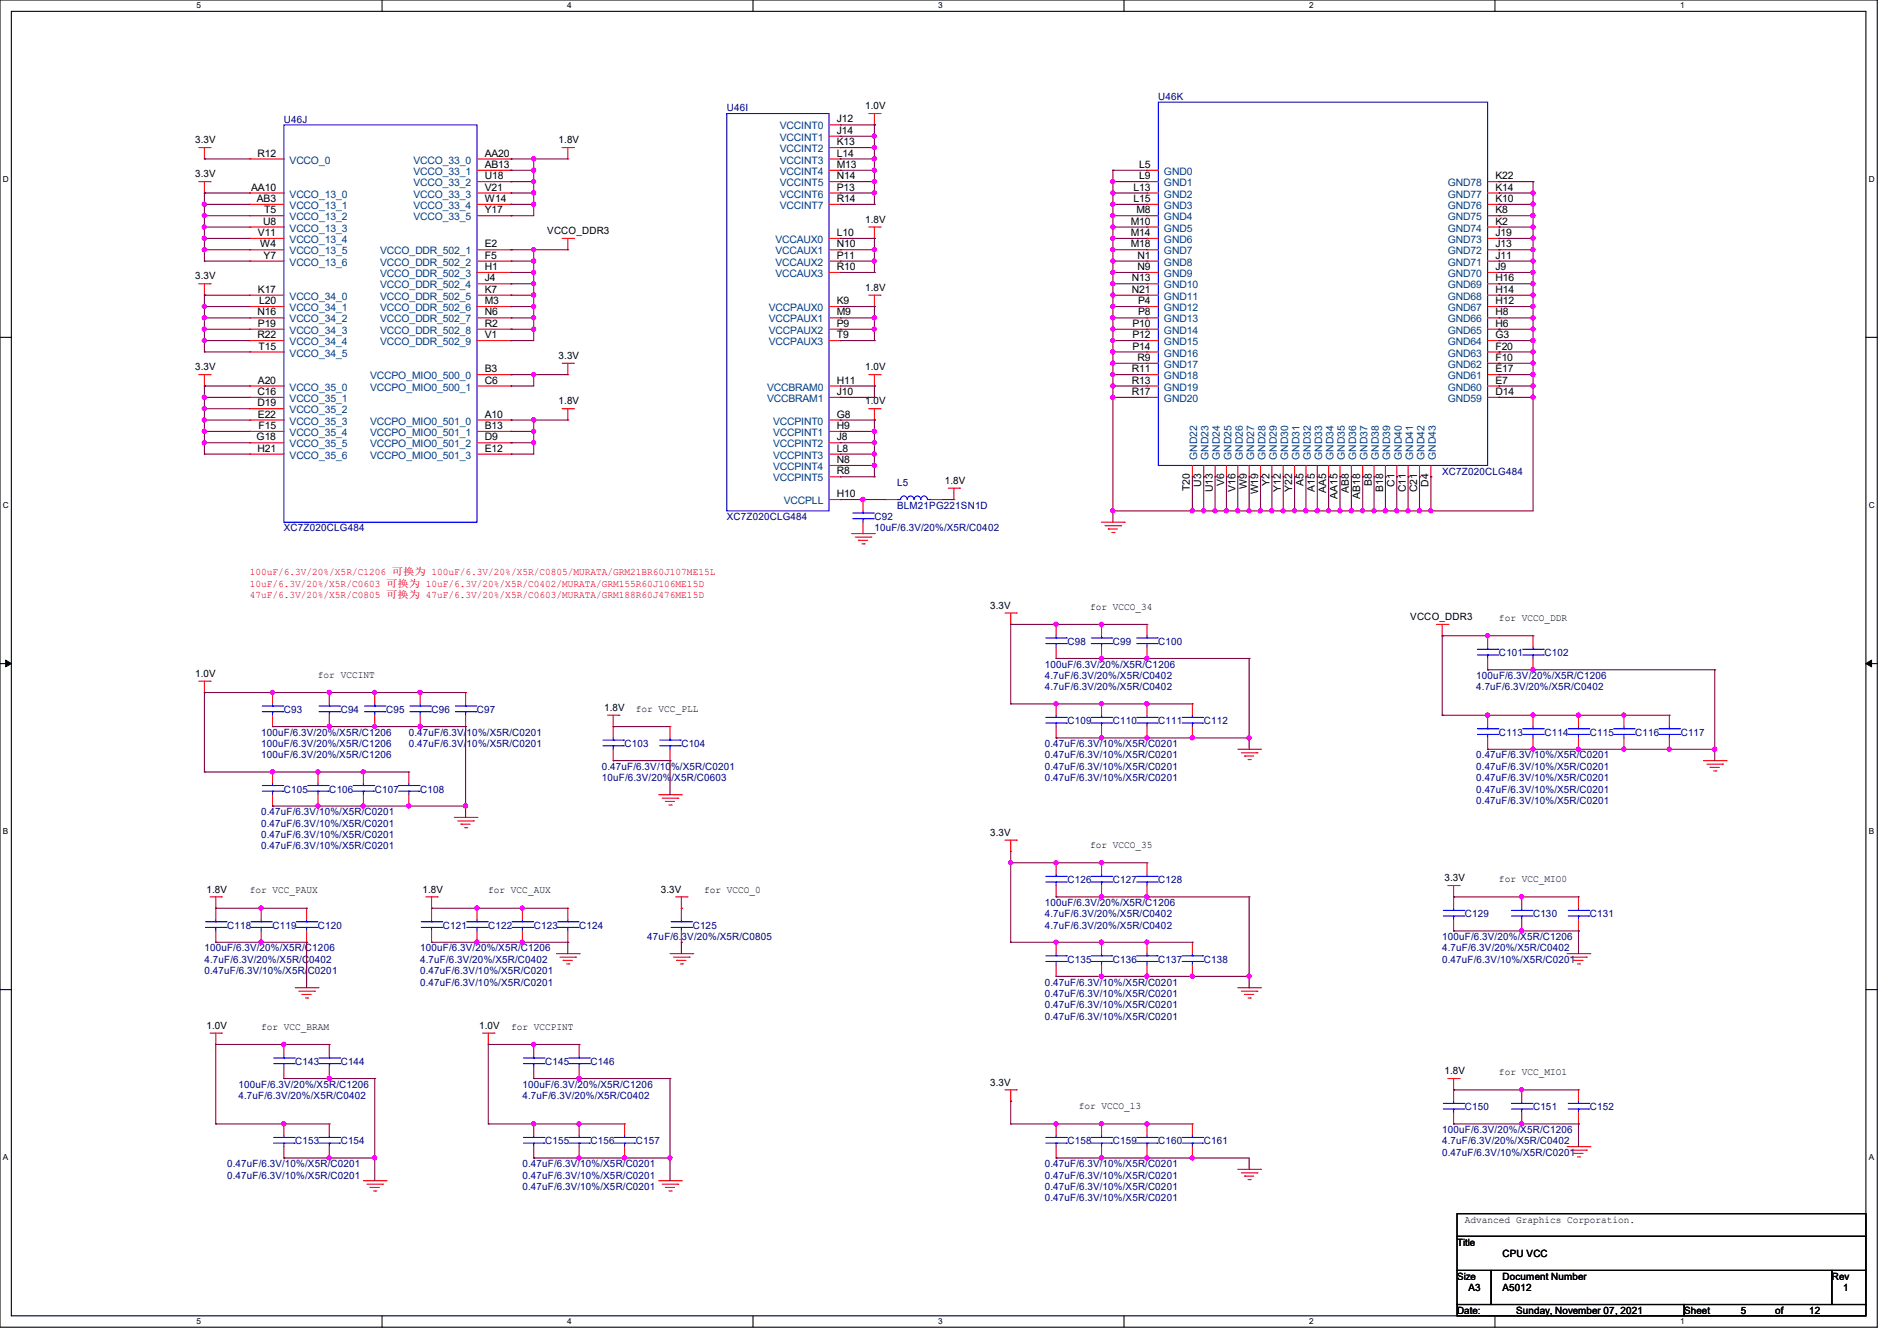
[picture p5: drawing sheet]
<svg xmlns="http://www.w3.org/2000/svg" width="297mm" height="210mm" viewBox="0 0 297 210" stroke-linecap="round" stroke-linejoin="round" font-family="sans-serif">
<defs><g id="words">
<g font-size="1.6" fill="#000080">
<text x="113.8" y="17.4">U46I</text>
<text x="181.4" y="15.7">U46K</text>
<text x="44.4" y="19.2">U46J</text>
<text x="140.5" y="76.1">L5</text>
<text x="225.8" y="74.3">XC7Z020CLG484</text>
<text x="44.4" y="83.2">XC7Z020CLG484</text>
<text x="113.8" y="81.4">XC7Z020CLG484</text>
<text x="136.9" y="81.4">C92</text>
<text x="136.9" y="83.2">10uF/6.3V/20%/X5R/C0402</text>
<text x="140.5" y="79.7">BLM21PG221SN1D</text>
<text x="167.1" y="101">C98</text>
<text x="174.2" y="101">C99</text>
<text x="181.4" y="101">C100</text>
<text x="163.6" y="106.3">4.7uF/6.3V/20%/X5R/C0402</text>
<text x="163.6" y="104.6">100uF/6.3V/20%/X5R/C1206</text>
<text x="231.1" y="106.3">100uF/6.3V/20%/X5R/C1206</text>
<text x="234.7" y="102.8">C101</text>
<text x="241.8" y="102.8">C102</text>
<text x="44.4" y="111.7">C93</text>
<text x="53.3" y="111.7">C94</text>
<text x="60.5" y="111.7">C95</text>
<text x="67.6" y="111.7">C96</text>
<text x="74.7" y="111.7">C97</text>
<text x="163.6" y="108.1">4.7uF/6.3V/20%/X5R/C0402</text>
<text x="167.1" y="113.5">C109</text>
<text x="174.2" y="113.5">C110</text>
<text x="181.4" y="113.5">C111</text>
<text x="188.5" y="113.5">C112</text>
<text x="231.1" y="108.1">4.7uF/6.3V/20%/X5R/C0402</text>
<text x="40.9" y="118.8">100uF/6.3V/20%/X5R/C1206</text>
<text x="40.9" y="115.2">100uF/6.3V/20%/X5R/C1206</text>
<text x="40.9" y="117">100uF/6.3V/20%/X5R/C1206</text>
<text x="64" y="117">0.47uF/6.3V/10%/X5R/C0201</text>
<text x="64" y="115.2">0.47uF/6.3V/10%/X5R/C0201</text>
<text x="97.8" y="117">C103</text>
<text x="106.7" y="117">C104</text>
<text x="163.6" y="118.8">0.47uF/6.3V/10%/X5R/C0201</text>
<text x="163.6" y="117">0.47uF/6.3V/10%/X5R/C0201</text>
<text x="231.1" y="118.8">0.47uF/6.3V/10%/X5R/C0201</text>
<text x="234.7" y="115.2">C113</text>
<text x="241.8" y="115.2">C114</text>
<text x="248.9" y="115.2">C115</text>
<text x="256" y="115.2">C116</text>
<text x="263.1" y="115.2">C117</text>
<text x="44.4" y="124.1">C105</text>
<text x="51.6" y="124.1">C106</text>
<text x="58.7" y="124.1">C107</text>
<text x="65.8" y="124.1">C108</text>
<text x="94.2" y="122.3">10uF/6.3V/20%/X5R/C0603</text>
<text x="94.2" y="120.6">0.47uF/6.3V/10%/X5R/C0201</text>
<text x="163.6" y="122.3">0.47uF/6.3V/10%/X5R/C0201</text>
<text x="163.6" y="120.6">0.47uF/6.3V/10%/X5R/C0201</text>
<text x="231.1" y="122.3">0.47uF/6.3V/10%/X5R/C0201</text>
<text x="231.1" y="120.6">0.47uF/6.3V/10%/X5R/C0201</text>
<text x="231.1" y="125.9">0.47uF/6.3V/10%/X5R/C0201</text>
<text x="231.1" y="124.1">0.47uF/6.3V/10%/X5R/C0201</text>
<text x="40.9" y="131.2">0.47uF/6.3V/10%/X5R/C0201</text>
<text x="40.9" y="127.7">0.47uF/6.3V/10%/X5R/C0201</text>
<text x="40.9" y="129.5">0.47uF/6.3V/10%/X5R/C0201</text>
<text x="40.9" y="133">0.47uF/6.3V/10%/X5R/C0201</text>
<text x="163.6" y="143.7">4.7uF/6.3V/20%/X5R/C0402</text>
<text x="163.6" y="141.9">100uF/6.3V/20%/X5R/C1206</text>
<text x="167.1" y="138.3">C126</text>
<text x="174.2" y="138.3">C127</text>
<text x="181.4" y="138.3">C128</text>
<text x="229.4" y="143.7">C129</text>
<text x="240" y="143.7">C130</text>
<text x="248.9" y="143.7">C131</text>
<text x="32" y="149">100uF/6.3V/20%/X5R/C1206</text>
<text x="35.6" y="145.5">C118</text>
<text x="42.7" y="145.5">C119</text>
<text x="49.8" y="145.5">C120</text>
<text x="65.8" y="149">100uF/6.3V/20%/X5R/C1206</text>
<text x="69.3" y="145.5">C121</text>
<text x="76.5" y="145.5">C122</text>
<text x="83.6" y="145.5">C123</text>
<text x="90.7" y="145.5">C124</text>
<text x="101.3" y="147.2">47uF/6.3V/20%/X5R/C0805</text>
<text x="108.5" y="145.5">C125</text>
<text x="163.6" y="145.5">4.7uF/6.3V/20%/X5R/C0402</text>
<text x="225.8" y="147.2">100uF/6.3V/20%/X5R/C1206</text>
<text x="225.8" y="149">4.7uF/6.3V/20%/X5R/C0402</text>
<text x="32" y="152.6">0.47uF/6.3V/10%/X5R/C0201</text>
<text x="32" y="150.8">4.7uF/6.3V/20%/X5R/C0402</text>
<text x="65.8" y="154.3">0.47uF/6.3V/10%/X5R/C0201</text>
<text x="65.8" y="150.8">4.7uF/6.3V/20%/X5R/C0402</text>
<text x="65.8" y="152.6">0.47uF/6.3V/10%/X5R/C0201</text>
<text x="163.6" y="154.3">0.47uF/6.3V/10%/X5R/C0201</text>
<text x="167.1" y="150.8">C135</text>
<text x="174.2" y="150.8">C136</text>
<text x="181.4" y="150.8">C137</text>
<text x="188.5" y="150.8">C138</text>
<text x="225.8" y="150.8">0.47uF/6.3V/10%/X5R/C0201</text>
<text x="163.6" y="157.9">0.47uF/6.3V/10%/X5R/C0201</text>
<text x="163.6" y="159.7">0.47uF/6.3V/10%/X5R/C0201</text>
<text x="163.6" y="156.1">0.47uF/6.3V/10%/X5R/C0201</text>
<text x="46.2" y="166.8">C143</text>
<text x="53.3" y="166.8">C144</text>
<text x="85.3" y="166.8">C145</text>
<text x="92.5" y="166.8">C146</text>
<text x="37.3" y="170.3">100uF/6.3V/20%/X5R/C1206</text>
<text x="37.3" y="172.1">4.7uF/6.3V/20%/X5R/C0402</text>
<text x="81.8" y="170.3">100uF/6.3V/20%/X5R/C1206</text>
<text x="81.8" y="172.1">4.7uF/6.3V/20%/X5R/C0402</text>
<text x="229.4" y="173.9">C150</text>
<text x="240" y="173.9">C151</text>
<text x="248.9" y="173.9">C152</text>
<text x="46.2" y="179.2">C153</text>
<text x="53.3" y="179.2">C154</text>
<text x="85.3" y="179.2">C155</text>
<text x="92.5" y="179.2">C156</text>
<text x="99.6" y="179.2">C157</text>
<text x="167.1" y="179.2">C158</text>
<text x="174.2" y="179.2">C159</text>
<text x="181.4" y="179.2">C160</text>
<text x="188.5" y="179.2">C161</text>
<text x="225.8" y="177.5">100uF/6.3V/20%/X5R/C1206</text>
<text x="225.8" y="179.2">4.7uF/6.3V/20%/X5R/C0402</text>
<text x="35.6" y="184.6">0.47uF/6.3V/10%/X5R/C0201</text>
<text x="35.6" y="182.8">0.47uF/6.3V/10%/X5R/C0201</text>
<text x="81.8" y="184.6">0.47uF/6.3V/10%/X5R/C0201</text>
<text x="81.8" y="182.8">0.47uF/6.3V/10%/X5R/C0201</text>
<text x="163.6" y="182.8">0.47uF/6.3V/10%/X5R/C0201</text>
<text x="163.6" y="184.6">0.47uF/6.3V/10%/X5R/C0201</text>
<text x="225.8" y="181">0.47uF/6.3V/10%/X5R/C0201</text>
<text x="81.8" y="186.3">0.47uF/6.3V/10%/X5R/C0201</text>
<text x="163.6" y="186.3">0.47uF/6.3V/10%/X5R/C0201</text>
<text x="163.6" y="188.1">0.47uF/6.3V/10%/X5R/C0201</text>
</g>
<g font-size="1.6">
<text x="135.5" y="17.1">1.0V</text>
<text x="30.6" y="22.4">3.3V</text>
<text x="87.5" y="22.4">1.8V</text>
<text x="131" y="19.2">J12</text>
<text x="131" y="21">J14</text>
<text x="131" y="22.7">K13</text>
<text x="30.6" y="27.8">3.3V</text>
<text x="39.3" y="29.8">AA10</text>
<text x="40.3" y="24.5">R12</text>
<text x="75.9" y="24.5">AA20</text>
<text x="75.9" y="26.3">AB13</text>
<text x="75.9" y="28.1">U18</text>
<text x="75.9" y="29.8">V21</text>
<text x="131" y="24.5">L14</text>
<text x="131" y="26.3">M13</text>
<text x="131" y="28.1">N14</text>
<text x="131" y="29.8">P13</text>
<text x="177.5" y="29.8">L13</text>
<text x="178.3" y="26.3">L5</text>
<text x="178.3" y="28.1">L9</text>
<text x="234.1" y="29.8">K14</text>
<text x="234.1" y="28.1">K22</text>
<text x="40.2" y="31.6">AB3</text>
<text x="41.2" y="35.2">U8</text>
<text x="41.4" y="33.4">T5</text>
<text x="75.9" y="31.6">W14</text>
<text x="75.9" y="33.4">Y17</text>
<text x="131" y="31.6">R14</text>
<text x="135.5" y="34.9">1.8V</text>
<text x="177" y="35.2">M10</text>
<text x="177.5" y="31.6">L15</text>
<text x="177.9" y="33.4">M8</text>
<text x="234.1" y="35.2">K2</text>
<text x="234.1" y="33.4">K8</text>
<text x="234.1" y="31.6">K10</text>
<text x="40.4" y="37">V11</text>
<text x="40.7" y="38.7">W4</text>
<text x="41.3" y="40.5">Y7</text>
<text x="75.9" y="38.7">E2</text>
<text x="75.9" y="40.5">F5</text>
<text x="85.7" y="36.7">VCCO_DDR3</text>
<text x="131" y="37">L10</text>
<text x="131" y="38.7">N10</text>
<text x="131" y="40.5">P11</text>
<text x="177" y="37">M14</text>
<text x="177" y="38.7">M18</text>
<text x="178.1" y="40.5">N1</text>
<text x="234.1" y="40.5">J11</text>
<text x="234.1" y="38.7">J13</text>
<text x="234.1" y="37">J19</text>
<text x="30.6" y="43.8">3.3V</text>
<text x="40.4" y="45.8">K17</text>
<text x="40.6" y="47.6">L20</text>
<text x="75.9" y="42.3">H1</text>
<text x="75.9" y="44.1">J4</text>
<text x="75.9" y="45.8">K7</text>
<text x="75.9" y="47.6">M3</text>
<text x="131" y="42.3">R10</text>
<text x="131" y="47.6">K9</text>
<text x="135.5" y="45.5">1.8V</text>
<text x="177.2" y="44.1">N13</text>
<text x="177.2" y="45.8">N21</text>
<text x="178.1" y="42.3">N9</text>
<text x="178.2" y="47.6">P4</text>
<text x="234.1" y="47.6">H12</text>
<text x="234.1" y="45.8">H14</text>
<text x="234.1" y="44.1">H16</text>
<text x="234.1" y="42.3">J9</text>
<text x="40.3" y="49.4">N16</text>
<text x="40.3" y="53">R22</text>
<text x="40.4" y="51.2">P19</text>
<text x="75.9" y="49.4">N6</text>
<text x="75.9" y="51.2">R2</text>
<text x="75.9" y="53">V1</text>
<text x="131" y="49.4">M9</text>
<text x="131" y="51.2">P9</text>
<text x="131" y="53">T9</text>
<text x="177.3" y="51.2">P10</text>
<text x="177.3" y="53">P12</text>
<text x="178.2" y="49.4">P8</text>
<text x="234.1" y="53">G3</text>
<text x="234.1" y="51.2">H6</text>
<text x="234.1" y="49.4">H8</text>
<text x="30.6" y="58">3.3V</text>
<text x="40.5" y="54.7">T15</text>
<text x="75.9" y="58.3">B3</text>
<text x="87.5" y="56.2">3.3V</text>
<text x="135.5" y="58">1.0V</text>
<text x="177.2" y="58.3">R11</text>
<text x="177.3" y="54.7">P14</text>
<text x="178.1" y="56.5">R9</text>
<text x="234.1" y="58.3">E17</text>
<text x="234.1" y="56.5">F10</text>
<text x="234.1" y="54.7">F20</text>
<text x="40.3" y="61.8">C16</text>
<text x="40.3" y="63.6">D19</text>
<text x="40.4" y="60.1">A20</text>
<text x="40.4" y="65.4">E22</text>
<text x="75.9" y="60.1">C6</text>
<text x="75.9" y="65.4">A10</text>
<text x="87.5" y="63.3">1.8V</text>
<text x="131" y="60.1">H11</text>
<text x="131" y="61.8">J10</text>
<text x="131" y="65.4">G8</text>
<text x="135.5" y="63.3">1.0V</text>
<text x="177.2" y="60.1">R13</text>
<text x="177.2" y="61.8">R17</text>
<text x="234.1" y="61.8">D14</text>
<text x="234.1" y="60.1">E7</text>
<text x="40.2" y="69">G18</text>
<text x="40.3" y="70.7">H21</text>
<text x="40.5" y="67.2">F15</text>
<text x="75.9" y="67.2">B13</text>
<text x="75.9" y="69">D9</text>
<text x="75.9" y="70.7">E12</text>
<text x="131" y="67.2">H9</text>
<text x="131" y="69">J8</text>
<text x="131" y="70.7">L8</text>
<text x="131" y="72.5">N8</text>
<text x="131" y="74.3">R8</text>
<text x="131" y="77.9">H10</text>
<text x="147.9" y="75.8">1.8V</text>
<text x="186.3" y="76.9" transform="rotate(-90 186.3 76.9)">T20</text>
<text x="188.1" y="76.2" transform="rotate(-90 188.1 76.2)">U3</text>
<text x="189.9" y="77.1" transform="rotate(-90 189.9 77.1)">U13</text>
<text x="191.6" y="76.1" transform="rotate(-90 191.6 76.1)">V6</text>
<text x="193.4" y="77" transform="rotate(-90 193.4 77)">V16</text>
<text x="195.2" y="76.5" transform="rotate(-90 195.2 76.5)">W9</text>
<text x="197" y="77.4" transform="rotate(-90 197 77.4)">W19</text>
<text x="198.8" y="76.1" transform="rotate(-90 198.8 76.1)">Y2</text>
<text x="200.5" y="77" transform="rotate(-90 200.5 77)">Y12</text>
<text x="202.3" y="77" transform="rotate(-90 202.3 77)">Y22</text>
<text x="204.1" y="76.1" transform="rotate(-90 204.1 76.1)">A5</text>
<text x="205.9" y="77" transform="rotate(-90 205.9 77)">A15</text>
<text x="207.6" y="77.2" transform="rotate(-90 207.6 77.2)">AA5</text>
<text x="211.2" y="77.2" transform="rotate(-90 211.2 77.2)">AB8</text>
<text x="214.8" y="76.1" transform="rotate(-90 214.8 76.1)">B8</text>
<text x="216.5" y="77" transform="rotate(-90 216.5 77)">B18</text>
<text x="218.3" y="76.2" transform="rotate(-90 218.3 76.2)">C1</text>
<text x="220.1" y="77.1" transform="rotate(-90 220.1 77.1)">C11</text>
<text x="221.9" y="77.1" transform="rotate(-90 221.9 77.1)">C21</text>
<text x="223.7" y="76.2" transform="rotate(-90 223.7 76.2)">D4</text>
<text x="209.4" y="78.1" transform="rotate(-90 209.4 78.1)">AA15</text>
<text x="213" y="78.1" transform="rotate(-90 213 78.1)">AB18</text>
<text x="155" y="95.3">3.3V</text>
<text x="170.7" y="95.5">for VCCO_34</text>
<text x="220.8" y="97.1">VCCO_DDR3</text>
<text x="234.7" y="97.2">for VCCO_DDR</text>
<text x="30.6" y="106">1.0V</text>
<text x="49.8" y="106.1">for VCCINT</text>
<text x="94.6" y="111.3">1.8V</text>
<text x="99.6" y="111.5">for VCC_PLL</text>
<text x="155" y="130.9">3.3V</text>
<text x="170.7" y="132.8">for VCCO_35</text>
<text x="32.3" y="139.8">1.8V</text>
<text x="39.1" y="139.9">for VCC_PAUX</text>
<text x="66.1" y="139.8">1.8V</text>
<text x="76.4" y="139.9">for VCC_AUX</text>
<text x="103.5" y="139.8">3.3V</text>
<text x="110.2" y="139.9">for VCCO_0</text>
<text x="226.1" y="138">3.3V</text>
<text x="234.7" y="138.1">for VCC_MIO0</text>
<text x="32.3" y="161.1">1.0V</text>
<text x="40.9" y="161.2">for VCC_BRAM</text>
<text x="75" y="161.1">1.0V</text>
<text x="80" y="161.2">for VCCPINT</text>
<text x="155" y="170">3.3V</text>
<text x="168.9" y="173.7">for VCCO_13</text>
<text x="226.1" y="168.2">1.8V</text>
<text x="234.7" y="168.4">for VCC_MIO1</text>
<text x="229.4" y="191.5">Advanced Graphics Corporation.</text>
<text x="228.1" y="195.1">Title</text>
<text x="235.2" y="196.8">CPU VCC</text>
<text x="228.1" y="200.4">Size</text>
<text x="229.9" y="202.2">A3</text>
<text x="235.2" y="200.4">Document Number</text>
<text x="235.2" y="202.2">A5012</text>
<text x="286.8" y="200.4">Rev</text>
<text x="288.6" y="202.2">1</text>
<text x="228.1" y="205.7">Date:</text>
<text x="237.4" y="205.7">Sunday, November 07, 2021</text>
<text x="263.7" y="205.7">Sheet</text>
<text x="272.6" y="205.7">5</text>
<text x="277.9" y="205.7">of</text>
<text x="283.2" y="205.7">12</text>
</g>
<g font-size="1.6" fill="#004080">
<text x="122.1" y="20.3">VCCINT0</text>
<text x="122.1" y="22.1">VCCINT1</text>
<text x="122.1" y="23.8">VCCINT2</text>
<text x="45.3" y="25.6">VCCO_0</text>
<text x="64.7" y="25.6">VCCO_33_0</text>
<text x="64.7" y="27.4">VCCO_33_1</text>
<text x="64.7" y="29.2">VCCO_33_2</text>
<text x="122.1" y="25.6">VCCINT3</text>
<text x="122.1" y="27.4">VCCINT4</text>
<text x="122.1" y="29.2">VCCINT5</text>
<text x="182.2" y="27.4">GND0</text>
<text x="182.2" y="29.2">GND1</text>
<text x="226.7" y="29.2">GND78</text>
<text x="45.3" y="30.9">VCCO_13_0</text>
<text x="45.3" y="32.7">VCCO_13_1</text>
<text x="45.3" y="34.5">VCCO_13_2</text>
<text x="64.7" y="30.9">VCCO_33_3</text>
<text x="64.7" y="32.7">VCCO_33_4</text>
<text x="64.7" y="34.5">VCCO_33_5</text>
<text x="122.1" y="30.9">VCCINT6</text>
<text x="122.1" y="32.7">VCCINT7</text>
<text x="182.2" y="30.9">GND2</text>
<text x="182.2" y="32.7">GND3</text>
<text x="182.2" y="34.5">GND4</text>
<text x="226.7" y="34.5">GND75</text>
<text x="226.7" y="32.7">GND76</text>
<text x="226.7" y="30.9">GND77</text>
<text x="45.3" y="36.3">VCCO_13_3</text>
<text x="45.3" y="38.1">VCCO_13_4</text>
<text x="45.3" y="39.8">VCCO_13_5</text>
<text x="45.3" y="41.6">VCCO_13_6</text>
<text x="59.5" y="39.8">VCCO_DDR_502_1</text>
<text x="59.5" y="41.6">VCCO_DDR_502_2</text>
<text x="121.4" y="38.1">VCCAUX0</text>
<text x="121.4" y="39.8">VCCAUX1</text>
<text x="121.4" y="41.6">VCCAUX2</text>
<text x="182.2" y="36.3">GND5</text>
<text x="182.2" y="38.1">GND6</text>
<text x="182.2" y="39.8">GND7</text>
<text x="182.2" y="41.6">GND8</text>
<text x="226.7" y="41.6">GND71</text>
<text x="226.7" y="39.8">GND72</text>
<text x="226.7" y="38.1">GND73</text>
<text x="226.7" y="36.3">GND74</text>
<text x="45.3" y="46.9">VCCO_34_0</text>
<text x="59.5" y="43.4">VCCO_DDR_502_3</text>
<text x="59.5" y="45.2">VCCO_DDR_502_4</text>
<text x="59.5" y="46.9">VCCO_DDR_502_5</text>
<text x="121.4" y="43.4">VCCAUX3</text>
<text x="182.2" y="43.4">GND9</text>
<text x="182.2" y="45.2">GND10</text>
<text x="182.2" y="46.9">GND11</text>
<text x="226.7" y="46.9">GND68</text>
<text x="226.7" y="45.2">GND69</text>
<text x="226.7" y="43.4">GND70</text>
<text x="45.3" y="48.7">VCCO_34_1</text>
<text x="45.3" y="50.5">VCCO_34_2</text>
<text x="45.3" y="52.3">VCCO_34_3</text>
<text x="59.5" y="48.7">VCCO_DDR_502_6</text>
<text x="59.5" y="50.5">VCCO_DDR_502_7</text>
<text x="59.5" y="52.3">VCCO_DDR_502_8</text>
<text x="120.4" y="48.7">VCCPAUX0</text>
<text x="120.4" y="50.5">VCCPAUX1</text>
<text x="120.4" y="52.3">VCCPAUX2</text>
<text x="182.2" y="48.7">GND12</text>
<text x="182.2" y="50.5">GND13</text>
<text x="182.2" y="52.3">GND14</text>
<text x="226.7" y="52.3">GND65</text>
<text x="226.7" y="50.5">GND66</text>
<text x="226.7" y="48.7">GND67</text>
<text x="45.3" y="54.1">VCCO_34_4</text>
<text x="45.3" y="55.8">VCCO_34_5</text>
<text x="58" y="59.4">VCCPO_MIO0_500_0</text>
<text x="59.5" y="54.1">VCCO_DDR_502_9</text>
<text x="120.4" y="54.1">VCCPAUX3</text>
<text x="182.2" y="54.1">GND15</text>
<text x="182.2" y="55.8">GND16</text>
<text x="182.2" y="57.6">GND17</text>
<text x="182.2" y="59.4">GND18</text>
<text x="226.7" y="59.4">GND61</text>
<text x="226.7" y="57.6">GND62</text>
<text x="226.7" y="55.8">GND63</text>
<text x="226.7" y="54.1">GND64</text>
<text x="45.3" y="61.2">VCCO_35_0</text>
<text x="45.3" y="63">VCCO_35_1</text>
<text x="45.3" y="64.7">VCCO_35_2</text>
<text x="58" y="61.2">VCCPO_MIO0_500_1</text>
<text x="120.1" y="61.2">VCCBRAM0</text>
<text x="120.1" y="63">VCCBRAM1</text>
<text x="182.2" y="61.2">GND19</text>
<text x="182.2" y="63">GND20</text>
<text x="226.7" y="63">GND59</text>
<text x="226.7" y="61.2">GND60</text>
<text x="45.3" y="66.5">VCCO_35_3</text>
<text x="45.3" y="68.3">VCCO_35_4</text>
<text x="45.3" y="70.1">VCCO_35_5</text>
<text x="45.3" y="71.8">VCCO_35_6</text>
<text x="58" y="66.5">VCCPO_MIO0_501_0</text>
<text x="58" y="68.3">VCCPO_MIO0_501_1</text>
<text x="58" y="70.1">VCCPO_MIO0_501_2</text>
<text x="58" y="71.8">VCCPO_MIO0_501_3</text>
<text x="121" y="66.5">VCCPINT0</text>
<text x="121" y="68.3">VCCPINT1</text>
<text x="121" y="70.1">VCCPINT2</text>
<text x="121" y="71.8">VCCPINT3</text>
<text x="121" y="73.6">VCCPINT4</text>
<text x="121" y="75.4">VCCPINT5</text>
<text x="187.5" y="72" transform="rotate(-90 187.5 72)">GND22</text>
<text x="189.2" y="72" transform="rotate(-90 189.2 72)">GND23</text>
<text x="191" y="72" transform="rotate(-90 191 72)">GND24</text>
<text x="192.8" y="72" transform="rotate(-90 192.8 72)">GND25</text>
<text x="194.6" y="72" transform="rotate(-90 194.6 72)">GND26</text>
<text x="196.3" y="72" transform="rotate(-90 196.3 72)">GND27</text>
<text x="198.1" y="72" transform="rotate(-90 198.1 72)">GND28</text>
<text x="199.9" y="72" transform="rotate(-90 199.9 72)">GND29</text>
<text x="201.7" y="72" transform="rotate(-90 201.7 72)">GND30</text>
<text x="203.5" y="72" transform="rotate(-90 203.5 72)">GND31</text>
<text x="205.2" y="72" transform="rotate(-90 205.2 72)">GND32</text>
<text x="207" y="72" transform="rotate(-90 207 72)">GND33</text>
<text x="208.8" y="72" transform="rotate(-90 208.8 72)">GND34</text>
<text x="210.6" y="72" transform="rotate(-90 210.6 72)">GND35</text>
<text x="212.3" y="72" transform="rotate(-90 212.3 72)">GND36</text>
<text x="214.1" y="72" transform="rotate(-90 214.1 72)">GND37</text>
<text x="215.9" y="72" transform="rotate(-90 215.9 72)">GND38</text>
<text x="217.7" y="72" transform="rotate(-90 217.7 72)">GND39</text>
<text x="219.5" y="72" transform="rotate(-90 219.5 72)">GND40</text>
<text x="221.2" y="72" transform="rotate(-90 221.2 72)">GND41</text>
<text x="223" y="72" transform="rotate(-90 223 72)">GND42</text>
<text x="224.8" y="72" transform="rotate(-90 224.8 72)">GND43</text>
<text x="122.7" y="79">VCCPLL</text>
</g>
<g font-size="1.6" fill="#f00">
<text x="39.1" y="90.1">100uF/6.3V/20%/X5R/C1206 可换为 100uF/6.3V/20%/X5R/C0805/MURATA/GRM21BR60J107ME15L</text>
<text x="39.1" y="91.9">10uF/6.3V/20%/X5R/C0603 可换为 10uF/6.3V/20%/X5R/C0402/MURATA/GRM155R60J106ME15D</text>
<text x="39.1" y="93.7">47uF/6.3V/20%/X5R/C0805 可换为 47uF/6.3V/20%/X5R/C0603/MURATA/GRM188R60J476ME15D</text>
</g>
<g font-size="1.3">
<text x="30.8" y="1.3">5</text>
<text x="88.8" y="1.3">4</text>
<text x="146.9" y="1.3">3</text>
<text x="205" y="1.3">2</text>
<text x="263.1" y="1.3">1</text>
<text x=".5" y="28.4">D</text>
<text x="292.6" y="28.4">D</text>
<text x=".5" y="79.5">C</text>
<text x="292.6" y="79.5">C</text>
<text x=".5" y="130.6">B</text>
<text x="292.6" y="130.6">B</text>
<text x=".5" y="181.7">A</text>
<text x="292.6" y="181.7">A</text>
<text x="30.8" y="207.4">5</text>
<text x="88.8" y="207.4">4</text>
<text x="146.9" y="207.4">3</text>
<text x="205" y="207.4">2</text>
<text x="263.1" y="207.4">1</text>
</g>
</g></defs>
<path d="M0 0h293.9v207.9h-293.9zM1.8 1.8h290.3v204.3h-290.3z" fill="none" stroke="#000" stroke-width=".17"/>
<g fill="#fff">
<path d="M30.8 .2h.7v1.4h-.7z"/>
<path d="M30.8 206.2h.7v1.4h-.7z"/>
</g>
<path d="M59.8 0v1.8M59.8 206.1v1.8" fill="none" stroke="#000" stroke-width=".17"/>
<g fill="#fff">
<path d="M88.8 .2h.7v1.4h-.7z"/>
<path d="M88.8 206.2h.7v1.4h-.7z"/>
</g>
<path d="M117.9 0v1.8M117.9 206.1v1.8" fill="none" stroke="#000" stroke-width=".17"/>
<g fill="#fff">
<path d="M146.9 .2h.7v1.4h-.7z"/>
<path d="M146.9 206.2h.7v1.4h-.7z"/>
</g>
<path d="M176 0v1.8M176 206.1v1.8" fill="none" stroke="#000" stroke-width=".17"/>
<g fill="#fff">
<path d="M205 .2h.7v1.4h-.7z"/>
<path d="M205 206.2h.7v1.4h-.7z"/>
</g>
<path d="M234.1 0v1.8M234.1 206.1v1.8" fill="none" stroke="#000" stroke-width=".17"/>
<g fill="#fff">
<path d="M263.1 .2h.6v1.4h-.6z"/>
<path d="M263.1 206.2h.6v1.4h-.6z"/>
<path d="M.5 27.3h.9v1.4h-.9z"/>
<path d="M292.6 27.3h.9v1.4h-.9z"/>
<path d="M.5 78.4h.9v1.4h-.9z"/>
<path d="M292.6 78.4h.9v1.4h-.9z"/>
</g>
<path d="M0 52.8h1.8M292.1 52.8h1.8" fill="none" stroke="#000" stroke-width=".17"/>
<g fill="#fff">
<path d="M.5 129.5h.8v1.4h-.8z"/>
<path d="M292.6 129.5h.8v1.4h-.8z"/>
</g>
<path d="M0 103.9h1.8M292.1 103.9h1.8" fill="none" stroke="#000" stroke-width=".17"/>
<path d="M.9 103.4l.9 .5-.9 .5zM292.1 103.9l.9-.5v1z" fill="#000" stroke="#000" stroke-width=".16"/>
<g fill="#fff">
<path d="M.5 180.5h.8v1.4h-.8z"/>
<path d="M292.6 180.5h.8v1.4h-.8z"/>
</g>
<path d="M0 155h1.8M292.1 155h1.8M228.1 190.1h64v3.5h-64zM228.1 193.6h64v5.4h-64zM228.1 199h5.4v5.3h-5.4zM233.5 199h53.3v5.3h-53.3zM286.8 199h5.3v5.3h-5.3zM228.1 204.3h35.6v1.8h-35.6zM263.7 204.3h28.4v1.8h-28.4z" fill="none" stroke="#000" stroke-width=".17"/>
<g fill="none" stroke="#f00" stroke-width=".17">
<path d="M129.8 19.6h1.8M131.6 19.6h.1M136 17.8h1.8M136.9 19.6h.1M136.9 17.8v1.8M137.8 17.8h.1M31.1 28.4h1.8M31.1 23.1h1.8M32 30.2h.1M32 24.9h.1M32 23.1v1.8M32 28.4v1.8"/>
<path d="M32.9 28.4h.1M32.9 23.1h.1M39.1 24.9h.1M39.1 30.2h.1M39.1 32h.1M39.1 33.8h.1M39.1 35.6h.1M39.1 37.3h.1M39.1 39.1h.1M39.1 37.3h5.3M39.1 35.6h5.3M39.1 24.9h5.3"/>
<path d="M39.1 30.2h5.3M39.1 32h5.3M39.1 39.1h5.3M39.1 33.8h5.3M74.7 28.4h5.3M74.7 24.9h5.3M74.7 26.7h5.3M74.7 30.2h5.3M74.7 32h5.3M74.7 39.1h5.3M74.7 33.8h5.3M80 24.9h.1"/>
<path d="M80 26.7h.1M80 28.4h.1M80 30.2h.1M80 32h.1M80 33.8h.1M80 39.1h.1M88 37.3h1.8M88 23.1h1.8M88.9 39.1h.1M88.9 24.9h.1M88.9 23.1v1.8M88.9 37.3v1.8"/>
<path d="M89.8 37.3h.1M89.8 23.1h.1M129.8 37.3h1.8M129.8 28.4h1.8M129.8 23.1h1.8M129.8 21.3h1.8M129.8 24.9h1.8M129.8 26.7h1.8M129.8 30.2h1.8M129.8 32h1.8M129.8 39.1h1.8M131.6 21.3h.1"/>
<path d="M131.6 23.1h.1M131.6 24.9h.1M131.6 26.7h.1M131.6 28.4h.1M131.6 30.2h.1M131.6 32h.1M131.6 37.3h.1M131.6 39.1h.1M136 35.6h1.8M136.9 37.3h.1M136.9 35.6v1.7M137.8 35.6h.1"/>
<path d="M179.6 26.7h.1M179.6 28.4h.1M179.6 30.2h.1M179.6 32h.1M179.6 33.8h.1M179.6 35.6h.1M179.6 37.3h.1M179.6 39.1h.1M179.6 37.3h1.8M179.6 28.4h1.8M179.6 35.6h1.8M179.6 26.7h1.8"/>
<path d="M179.6 30.2h1.8M179.6 32h1.8M179.6 39.1h1.8M179.6 33.8h1.8M232.9 37.3h1.8M232.9 28.4h1.8M232.9 35.6h1.8M232.9 30.2h1.8M232.9 32h1.8M232.9 39.1h1.8M232.9 33.8h1.8M234.7 39.1h.1"/>
<path d="M234.7 37.3h.1M234.7 35.6h.1M234.7 33.8h.1M234.7 32h.1M234.7 30.2h.1M234.7 28.4h.1M31.1 44.4h1.8M31.1 58.7h1.8M32 46.2h.1M32 44.4v1.8M32 58.7v1.8M32.9 44.4h.1"/>
<path d="M32.9 58.7h.1M39.1 40.9h.1M39.1 46.2h.1M39.1 48h.1M39.1 49.8h.1M39.1 51.6h.1M39.1 53.3h.1M39.1 55.1h.1M39.1 46.2h5.3M39.1 40.9h5.3M39.1 48h5.3M39.1 49.8h5.3"/>
<path d="M39.1 51.6h5.3M39.1 53.3h5.3M39.1 55.1h5.3M74.7 44.4h5.3M74.7 58.7h5.3M74.7 46.2h5.3M74.7 40.9h5.3M74.7 42.7h5.3M74.7 48h5.3M74.7 49.8h5.3M74.7 51.6h5.3M74.7 53.3h5.3"/>
<path d="M80 40.9h.1M80 42.7h.1M80 44.4h.1M80 46.2h.1M80 48h.1M80 49.8h.1M80 51.6h.1M80 53.3h.1M80 58.7h.1M88 56.9h1.8M88.9 58.7h.1M88.9 56.9v1.8"/>
<path d="M89.8 56.9h.1M129.8 40.9h1.8M129.8 42.7h1.8M129.8 48h1.8M129.8 49.8h1.8M129.8 51.6h1.8M129.8 53.3h1.8M131.6 40.9h.1M131.6 42.7h.1M131.6 48h.1M131.6 49.8h.1M131.6 51.6h.1"/>
<path d="M131.6 53.3h.1M136 58.7h1.8M136 46.2h1.8M136.9 48h.1M136.9 46.2v1.8M136.9 58.7v1.8M137.8 46.2h.1M137.8 58.7h.1M179.6 40.9h.1M179.6 42.7h.1M179.6 44.4h.1M179.6 46.2h.1"/>
<path d="M179.6 48h.1M179.6 49.8h.1M179.6 51.6h.1M179.6 53.3h.1M179.6 55.1h.1M179.6 56.9h.1M179.6 58.7h.1M179.6 56.9h1.8M179.6 44.4h1.8M179.6 58.7h1.8M179.6 46.2h1.8M179.6 40.9h1.8"/>
<path d="M179.6 42.7h1.8M179.6 48h1.8M179.6 49.8h1.8M179.6 51.6h1.8M179.6 53.3h1.8M179.6 55.1h1.8M232.9 56.9h1.8M232.9 44.4h1.8M232.9 58.7h1.8M232.9 46.2h1.8M232.9 40.9h1.8M232.9 42.7h1.8"/>
<path d="M232.9 48h1.8M232.9 49.8h1.8M232.9 51.6h1.8M232.9 53.3h1.8M232.9 55.1h1.8M234.7 58.7h.1M234.7 56.9h.1M234.7 55.1h.1M234.7 53.3h.1M234.7 51.6h.1M234.7 49.8h.1M234.7 48h.1"/>
<path d="M234.7 46.2h.1M234.7 44.4h.1M234.7 42.7h.1M234.7 40.9h.1M32 60.5h.1M39.1 60.5h.1M39.1 62.2h.1M39.1 64h.1M39.1 65.8h.1M39.1 67.6h.1M39.1 69.3h.1M39.1 71.1h.1"/>
<path d="M39.1 64h5.3M39.1 60.5h5.3M39.1 62.2h5.3M39.1 65.8h5.3M39.1 67.6h5.3M39.1 69.3h5.3M39.1 71.1h5.3M74.7 60.5h5.3M74.7 65.8h5.3M74.7 67.6h5.3M74.7 69.3h5.3M74.7 71.1h5.3"/>
<path d="M80 60.5h.1M80 65.8h.1M80 67.6h.1M80 69.3h.1M80 71.1h.1M88 64h1.8M88.9 65.8h.1M88.9 64v1.8M89.8 64h.1M129.8 60.5h1.8M129.8 62.2h1.8M129.8 65.8h1.8"/>
<path d="M129.8 67.6h1.8M129.8 69.3h1.8M129.8 72.9h1.8M129.8 71.1h1.8M129.8 74.7h1.8M129.8 78.2h1.8M131.6 60.5h.1M131.6 62.2h.1M131.6 65.8h.1M131.6 67.6h.1M131.6 69.3h.1M131.6 72.9h.1"/>
<path d="M131.6 71.1h.1M131.6 74.7h.1M131.6 78.2h.1M135.1 78.2h.1M135.1 78.2v1.8M136 64h1.8M136.9 60.5h.1M136.9 65.8h.1M136.9 64v1.8M137.8 64h.1M138.7 78.2h.1M138.7 78.2h1.8"/>
<path d="M145.8 78.2h1.8M147.6 78.2h.1M148.5 76.5h1.7M149.4 78.2h.1M149.4 76.5v1.7M150.2 76.5h.1M179.6 60.5h.1M179.6 62.2h.1M179.6 60.5h1.8M179.6 62.2h1.8M186.7 74.7h.1M186.7 72.9v1.8"/>
<path d="M188.5 74.7h.1M188.5 72.9v1.8M190.2 74.7h.1M190.2 72.9v1.8M192 74.7h.1M192 72.9v1.8M193.8 74.7h.1M193.8 72.9v1.8M195.6 74.7h.1M195.6 72.9v1.8M197.4 74.7h.1M197.4 72.9v1.8"/>
<path d="M199.1 74.7h.1M199.1 72.9v1.8M200.9 74.7h.1M200.9 72.9v1.8M202.7 74.7h.1M202.7 72.9v1.8M204.5 74.7h.1M204.5 72.9v1.8M206.2 74.7h.1M206.2 72.9v1.8M208 74.7h.1M208 72.9v1.8"/>
<path d="M209.8 74.7h.1M209.8 72.9v1.8M211.6 74.7h.1M211.6 72.9v1.8M213.4 74.7h.1M213.4 72.9v1.8M215.1 74.7h.1M215.1 72.9v1.8M216.9 74.7h.1M216.9 72.9v1.8M218.7 74.7h.1M218.7 72.9v1.8"/>
<path d="M220.5 74.7h.1M220.5 72.9v1.8M222.2 74.7h.1M222.2 72.9v1.8M224 74.7h.1M224 72.9v1.8M232.9 60.5h1.8M232.9 62.2h1.8M234.7 62.2h.1M234.7 60.5h.1M133.3 83.6h3.6M133.9 84.1h2.5"/>
<path d="M134.4 84.6h.1M134.4 84.6h1.4M135 85.2h.3M135.1 83.6h.1M135.1 81.8v1.8M135.3 85.2h.1M136.4 84.1h.1M136.9 83.6h.1M157.4 96h1.7M158.2 97.8h.1M158.2 96v1.8M159.1 96h.1"/>
<path d="M165.4 97.8h.1M165.4 97.8v1.8M172.5 97.8h.1M172.5 81.8h3.5M172.5 97.8v1.8M173 82.3h2.5M173.5 82.8h.1M173.5 82.8h1.5M174.1 83.4h.3M174.4 83.4h.1M175.5 82.3h.1M176 81.8h.1"/>
<path d="M179.6 97.8h.1M179.6 97.8v1.8M224.9 97.8h1.8M225.8 99.6h.1M225.8 97.8v1.8M226.7 97.8h.1M232.9 99.6h.1M232.9 99.6v1.7M240 99.6h.1M240 99.6v1.7M31.1 106.7h1.8M32 108.5h.1"/>
<path d="M32 106.7v1.8M32.9 106.7h.1M42.7 108.5h.1M42.7 113.8h.1M42.7 108.5v1.7M42.7 112v1.8M51.6 108.5h.1M51.6 113.8h.1M51.6 108.5v1.7M51.6 112v1.8M58.7 108.5h.1M58.7 113.8h.1"/>
<path d="M58.7 108.5v1.7M58.7 112v1.8M65.8 108.5h.1M65.8 113.8h.1M65.8 108.5v1.7M65.8 112v1.8M72.9 108.5h.1M72.9 113.8h.1M72.9 108.5v1.7M72.9 112v1.8M95.1 112h1.8M96 113.8h.1"/>
<path d="M96 119.1h.1M96 112v3.6M96 117.3v1.8M96.9 112h.1M104.9 113.8h.1M104.9 119.1h.1M104.9 113.8v1.8M104.9 117.3v1.8M165.4 103.1h.1M165.4 110.2h.1M165.4 115.6h.1M165.4 101.3v1.8"/>
<path d="M165.4 110.2v1.8M165.4 113.8v1.8M172.5 103.1h.1M172.5 110.2h.1M172.5 115.6h.1M172.5 101.3v1.8M172.5 110.2v1.8M172.5 113.8v1.8M179.6 103.1h.1M179.6 110.2h.1M179.6 115.6h.1M179.6 101.3v1.8"/>
<path d="M179.6 110.2v1.8M179.6 113.8v1.8M186.7 110.2h.1M186.7 115.6h.1M186.7 110.2v1.8M186.7 113.8v1.8M193.8 117.3h3.6M194.4 117.9h2.4M194.9 118.4h.1M194.9 118.4h1.4M195.4 119h.3M195.7 119h.1"/>
<path d="M196.8 117.9h.1M197.4 117.3h.1M232.9 112h.1M232.9 117.3h.1M232.9 104.9h.1M232.9 103.1v1.8M232.9 112v1.8M232.9 115.6v1.7M240 112h.1M240 117.3h.1M240 104.9h.1M240 103.1v1.8"/>
<path d="M240 112v1.8M240 115.6v1.7M247.1 112h.1M247.1 117.3h.1M247.1 112v1.8M247.1 115.6v1.7M254.3 112h.1M254.3 117.3h.1M254.3 112v1.8M254.3 115.6v1.7M261.4 112h.1M261.4 117.3h.1"/>
<path d="M261.4 112v1.8M261.4 115.6v1.7M266.7 119.1h3.6M267.3 119.7h2.4M269.7 119.7h.1M270.3 119.1h.1M42.7 120.9h.1M42.7 126.2h.1M42.7 120.9v1.8M42.7 124.5v1.7M49.8 120.9h.1M49.8 126.2h.1"/>
<path d="M49.8 120.9v1.8M49.8 124.5v1.7M56.9 120.9h.1M56.9 126.2h.1M56.9 120.9v1.8M56.9 124.5v1.7M64 120.9h.1M64 126.2h.1M64 120.9v1.8M64 124.5v1.7M71.1 128h3.6M71.7 128.6h2.4"/>
<path d="M72.2 129.1h.1M72.2 129.1h1.4M72.7 129.6h.4M73.1 129.6h.1M74.1 128.6h.1M74.7 128h.1M103.1 124.5h3.6M103.7 125h2.4M104.2 125.5h.1M104.2 125.5h1.4M104.7 126.1h.4M105.1 126.1h.1"/>
<path d="M106.1 125h.1M106.7 124.5h.1M157.4 131.6h1.7M158.2 133.3h.1M158.2 131.6v1.7M159.1 131.6h.1M165.4 135.1h.1M165.4 135.1v1.8M165.4 138.7v1.8M172.5 135.1h.1M172.5 135.1v1.8M172.5 138.7v1.8"/>
<path d="M179.6 135.1h.1M179.6 135.1v1.8M179.6 138.7v1.8M226.7 138.7h1.8M227.6 138.7v3.5M228.5 138.7h.1M267.8 120.2h.1M267.8 120.2h1.4M268.3 120.7h.3M268.6 120.7h.1M32.9 140.5h1.8M33.8 142.2h.1"/>
<path d="M33.8 147.6h.1M33.8 140.5v3.5M33.8 145.8v1.8M34.7 140.5h.1M40.9 142.2h.1M40.9 147.6h.1M40.9 142.2v1.8M40.9 145.8v1.8M46.2 154.7h3.6M46.8 155.2h2.4M47.3 155.7h.1M47.3 155.7h1.4"/>
<path d="M47.8 156.3h.4M48 142.2h.1M48 147.6h.1M48 142.2v1.8M48 145.8v1.8M48.2 156.3h.1M49.2 155.2h.1M49.8 154.7h.1M66.7 140.5h1.8M67.6 142.2h.1M67.6 147.6h.1M67.6 140.5v3.5"/>
<path d="M67.6 145.8v1.8M68.5 140.5h.1M74.7 142.2h.1M74.7 147.6h.1M74.7 142.2v1.8M74.7 145.8v1.8M81.8 142.2h.1M81.8 147.6h.1M81.8 142.2v1.8M81.8 145.8v1.8M87.1 149.4h3.6M87.7 149.9h2.4"/>
<path d="M88.2 150.4h.1M88.2 150.4h1.4M88.7 151h.4M88.9 142.2h.1M88.9 147.6h.1M88.9 142.2v1.8M88.9 145.8v1.8M89.1 151h.1M90.1 149.9h.1M90.7 149.4h.1M104.9 149.4h3.6M105.5 149.9h2.4"/>
<path d="M105.8 140.5h1.8M106 150.4h.1M106 150.4h1.4M106.5 151h.3M106.7 142.2h.1M106.7 147.6h.1M106.7 140.5v3.5M106.7 145.8v1.8M106.8 151h.1M107.6 140.5h.1M107.9 149.9h.1M108.5 149.4h.1"/>
<path d="M165.4 147.6h.1M165.4 152.9h.1M165.4 140.5h.1M165.4 147.6v1.8M165.4 151.1v1.8M172.5 140.5h.1M172.5 147.6h.1M172.5 152.9h.1M172.5 147.6v1.8M172.5 151.1v1.8M179.6 147.6h.1M179.6 152.9h.1"/>
<path d="M179.6 140.5h.1M179.6 147.6v1.8M179.6 151.1v1.8M186.7 147.6h.1M186.7 152.9h.1M186.7 147.6v1.8M186.7 151.1v1.8M193.8 154.7h3.6M194.4 155.2h2.4M194.9 155.7h.1M194.9 155.7h1.4M195.4 156.3h.3"/>
<path d="M195.7 156.3h.1M196.8 155.2h.1M197.4 154.7h.1M227.6 140.5h.1M227.6 145.8h.1M227.6 144v1.8M238.3 140.5h.1M238.3 145.8h.1M238.3 140.5v1.7M238.3 144v1.8M245.4 149.4h3.5M245.9 149.9h2.5"/>
<path d="M246.4 150.4h.1M246.4 150.4h1.5M247 151h.3M247.1 140.5h.1M247.1 145.8h.1M247.1 140.5v1.7M247.1 144v1.8M247.3 151h.1M248.4 149.9h.1M248.9 149.4h.1M32.9 161.8h1.8M33.8 163.6h.1"/>
<path d="M33.8 161.8v1.8M34.7 161.8h.1M44.4 163.6h.1M44.4 168.9h.1M44.4 176h.1M44.4 163.6v1.8M44.4 167.1v1.8M44.4 176v1.8M44.4 179.6v1.8M51.6 176h.1M51.6 163.6h.1M51.6 168.9h.1"/>
<path d="M51.6 163.6v1.8M51.6 167.1v1.8M51.6 176v1.8M51.6 179.6v1.8M75.6 161.8h1.7M76.5 163.6h.1M76.5 161.8v1.8M77.3 161.8h.1M83.6 163.6h.1M83.6 168.9h.1M83.6 176h.1M83.6 163.6v1.8"/>
<path d="M83.6 167.1v1.8M83.6 176v1.8M83.6 179.6v1.8M90.7 176h.1M90.7 163.6h.1M90.7 168.9h.1M90.7 163.6v1.8M90.7 167.1v1.8M90.7 176v1.8M90.7 179.6v1.8M97.8 176h.1M97.8 176v1.8"/>
<path d="M97.8 179.6v1.8M157.4 170.7h1.7M158.2 172.5h.1M158.2 170.7v1.8M159.1 170.7h.1M165.4 176h.1M165.4 176v1.8M165.4 179.6v1.8M172.5 176h.1M172.5 176v1.8M172.5 179.6v1.8M179.6 176h.1"/>
<path d="M179.6 176v1.8M179.6 179.6v1.8M186.7 176h.1M186.7 176v1.8M186.7 179.6v1.8M226.7 168.9h1.8M227.6 170.7h.1M227.6 176h.1M227.6 168.9v3.6M227.6 174.2v1.8M228.5 168.9h.1M238.3 170.7h.1"/>
<path d="M238.3 176h.1M238.3 170.7v1.8M238.3 174.2v1.8M245.4 179.6h3.5M247.1 170.7h.1M247.1 176h.1M247.1 170.7v1.8M247.1 174.2v1.8M248.9 179.6h.1M44.4 181.4h.1M51.6 181.4h.1M56.9 184.9h3.6"/>
<path d="M57.4 185.5h2.5M58 186h.1M58 186h1.4M58.5 186.5h.3M58.8 186.5h.1M59.9 185.5h.1M60.5 184.9h.1M83.6 181.4h.1M90.7 181.4h.1M97.8 181.4h.1M103.1 184.9h3.6M103.7 185.5h2.4"/>
<path d="M104.2 186h.1M104.2 186h1.4M104.7 186.5h.4M105.1 186.5h.1M106.1 185.5h.1M106.7 184.9h.1M165.4 181.4h.1M172.5 181.4h.1M179.6 181.4h.1M186.7 181.4h.1M193.8 183.1h3.6M194.4 183.7h2.4"/>
<path d="M194.9 184.2h.1M194.9 184.2h1.4M195.4 184.7h.3M195.7 184.7h.1M196.8 183.7h.1M197.4 183.1h.1M245.9 180.1h2.5M246.4 180.6h.1M246.4 180.6h1.5M247 181.2h.3M247.3 181.2h.1M248.4 180.1h.1"/>
</g>
<g fill="none" stroke="#00f" stroke-width=".17">
<path d="M44.4 19.6h30.3v62.2h-30.3zM113.8 17.8h16v62.2h-16zM181.4 16h51.5v56.9h-51.5zM140.5 78.2h.1M142 78.2a.51 .51 0 0 0-.5-.5 .51 .51 0 0 0-.5 .5h-.5M143.1 78.2a.51 .51 0 0 0-.5-.5 .51 .51 0 0 0-.5 .5M144.1 78.2a.51 .51 0 0 0-.5-.5 .51 .51 0 0 0-.5 .5M145.2 78.2a.51 .51 0 0 0-.5-.5 .51 .51 0 0 0-.5 .5M145.2 78.2h.6M145.8 78.2h.1M133.5 81.2h3.2M133.5 80.3h3.2"/>
<path d="M135.1 80.3h.1M135.1 81.2h.1M135.1 80v.3M135.1 81.2v.6M136.7 81.2h.1M136.7 80.3h.1M163.7 99.9h3.3M165.4 99.9h.1M165.4 99.6v.3M167 99.9h.1M170.9 99.9h3.2M172.5 99.9h.1"/>
<path d="M172.5 99.6v.3M174.1 99.9h.1M178 99.9h3.2M179.6 99.9h.1M179.6 99.6v.3M181.2 99.9h.1M41.1 111.5h3.2M41.1 110.6h3.2M42.7 110.6h.1M42.7 111.5h.1M42.7 110.2v.4M42.7 111.5v.5"/>
<path d="M44.3 111.5h.1M44.3 110.6h.1M50 111.5h3.2M50 110.6h3.2M51.6 110.6h.1M51.6 111.5h.1M51.6 110.2v.4M51.6 111.5v.5M53.2 111.5h.1M53.2 110.6h.1M57.1 111.5h3.2M57.1 110.6h3.2"/>
<path d="M58.7 110.6h.1M58.7 111.5h.1M58.7 110.2v.4M58.7 111.5v.5M60.3 111.5h.1M60.3 110.6h.1M64.2 111.5h3.2M64.2 110.6h3.2M65.8 110.6h.1M65.8 111.5h.1M65.8 110.2v.4M65.8 111.5v.5"/>
<path d="M67.4 111.5h.1M67.4 110.6h.1M71.3 111.5h3.2M71.3 110.6h3.2M72.9 110.6h.1M72.9 111.5h.1M72.9 110.2v.4M72.9 111.5v.5M74.5 111.5h.1M74.5 110.6h.1M94.4 116.8h3.2M94.4 115.9h3.2"/>
<path d="M96 115.9h.1M96 116.8h.1M96 115.6v.3M96 116.8v.5M97.6 116.8h.1M97.6 115.9h.1M103.3 116.8h3.2M103.3 115.9h3.2M104.9 115.9h.1M104.9 116.8h.1M104.9 115.6v.3M104.9 116.8v.5"/>
<path d="M106.5 116.8h.1M106.5 115.9h.1M163.7 100.8h3.3M163.7 113.2h3.3M163.7 112.4h3.3M165.4 100.8h.1M165.4 112.4h.1M165.4 113.2h.1M165.4 100.8v.5M165.4 112v.4M165.4 113.2v.6M167 100.8h.1"/>
<path d="M167 113.2h.1M167 112.4h.1M170.9 100.8h3.2M170.9 113.2h3.2M170.9 112.4h3.2M172.5 100.8h.1M172.5 112.4h.1M172.5 113.2h.1M172.5 100.8v.5M172.5 112v.4M172.5 113.2v.6M174.1 100.8h.1"/>
<path d="M174.1 113.2h.1M174.1 112.4h.1M178 100.8h3.2M178 113.2h3.2M178 112.4h3.2M179.6 100.8h.1M179.6 112.4h.1M179.6 113.2h.1M179.6 100.8v.5M179.6 112v.4M179.6 113.2v.6M181.2 100.8h.1"/>
<path d="M181.2 113.2h.1M181.2 112.4h.1M185.1 113.2h3.2M185.1 112.4h3.2M186.7 112.4h.1M186.7 113.2h.1M186.7 112v.4M186.7 113.2v.6M188.3 113.2h.1M188.3 112.4h.1M231.3 115h3.2M231.3 114.1h3.2"/>
<path d="M231.3 102.6h3.2M231.3 101.7h3.2M232.9 114.1h.1M232.9 115h.1M232.9 101.7h.1M232.9 102.6h.1M232.9 101.3v.4M232.9 102.6v.5M232.9 113.8v.3M232.9 115v.6M234.5 115h.1M234.5 114.1h.1"/>
<path d="M234.5 102.6h.1M234.5 101.7h.1M238.4 115h3.2M238.4 114.1h3.2M238.4 102.6h3.2M238.4 101.7h3.2M240 114.1h.1M240 115h.1M240 101.7h.1M240 102.6h.1M240 101.3v.4M240 102.6v.5"/>
<path d="M240 113.8v.3M240 115v.6M241.6 115h.1M241.6 114.1h.1M241.6 102.6h.1M241.6 101.7h.1M245.5 115h3.3M245.5 114.1h3.3M247.1 114.1h.1M247.1 115h.1M247.1 113.8v.3M247.1 115v.6"/>
<path d="M248.8 115h.1M248.8 114.1h.1M252.6 115h3.3M252.6 114.1h3.3M254.3 114.1h.1M254.3 115h.1M254.3 113.8v.3M254.3 115v.6M255.9 115h.1M255.9 114.1h.1M259.8 115h3.2M259.8 114.1h3.2"/>
<path d="M261.4 114.1h.1M261.4 115h.1M261.4 113.8v.3M261.4 115v.6M263 115h.1M263 114.1h.1M41.1 123.9h3.2M41.1 123h3.2M42.7 123h.1M42.7 123.9h.1M42.7 122.7v.3M42.7 123.9v.6"/>
<path d="M44.3 123.9h.1M44.3 123h.1M48.2 123.9h3.2M48.2 123h3.2M49.8 123h.1M49.8 123.9h.1M49.8 122.7v.3M49.8 123.9v.6M51.4 123.9h.1M51.4 123h.1M55.3 123.9h3.2M55.3 123h3.2"/>
<path d="M56.9 123h.1M56.9 123.9h.1M56.9 122.7v.3M56.9 123.9v.6M58.5 123.9h.1M58.5 123h.1M62.4 123.9h3.2M62.4 123h3.2M64 123h.1M64 123.9h.1M64 122.7v.3M64 123.9v.6"/>
<path d="M65.6 123.9h.1M65.6 123h.1M163.7 138.1h3.3M163.7 137.2h3.3M165.4 137.2h.1M165.4 138.1h.1M165.4 136.9v.3M165.4 138.1v.6M167 138.1h.1M167 137.2h.1M170.9 138.1h3.2M170.9 137.2h3.2"/>
<path d="M172.5 137.2h.1M172.5 138.1h.1M172.5 136.9v.3M172.5 138.1v.6M174.1 138.1h.1M174.1 137.2h.1M178 138.1h3.2M178 137.2h3.2M179.6 137.2h.1M179.6 138.1h.1M179.6 136.9v.3M179.6 138.1v.6"/>
<path d="M181.2 138.1h.1M181.2 137.2h.1M32.2 145.2h3.2M32.2 144.4h3.2M33.8 144.4h.1M33.8 145.2h.1M33.8 144v.4M33.8 145.2v.6M35.4 145.2h.1M35.4 144.4h.1M39.3 145.2h3.2M39.3 144.4h3.2"/>
<path d="M40.9 144.4h.1M40.9 145.2h.1M40.9 144v.4M40.9 145.2v.6M42.5 145.2h.1M42.5 144.4h.1M46.4 145.2h3.2M46.4 144.4h3.2M48 144.4h.1M48 145.2h.1M48 144v.4M48 145.2v.6"/>
<path d="M49.6 145.2h.1M49.6 144.4h.1M66 145.2h3.2M66 144.4h3.2M67.6 144.4h.1M67.6 145.2h.1M67.6 144v.4M67.6 145.2v.6M69.2 145.2h.1M69.2 144.4h.1M73.1 145.2h3.2M73.1 144.4h3.2"/>
<path d="M74.7 144.4h.1M74.7 145.2h.1M74.7 144v.4M74.7 145.2v.6M76.3 145.2h.1M76.3 144.4h.1M80.2 145.2h3.2M80.2 144.4h3.2M81.8 144.4h.1M81.8 145.2h.1M81.8 144v.4M81.8 145.2v.6"/>
<path d="M83.4 145.2h.1M83.4 144.4h.1M87.3 145.2h3.2M87.3 144.4h3.2M88.9 144.4h.1M88.9 145.2h.1M88.9 144v.4M88.9 145.2v.6M90.5 145.2h.1M90.5 144.4h.1M105.1 145.2h3.2M105.1 144.4h3.2"/>
<path d="M106.7 144.4h.1M106.7 145.2h.1M106.7 144v.4M106.7 145.2v.6M108.3 145.2h.1M108.3 144.4h.1M163.7 150.6h3.3M163.7 149.7h3.3M165.4 149.7h.1M165.4 150.6h.1M165.4 149.4v.3M165.4 150.6v.5"/>
<path d="M167 150.6h.1M167 149.7h.1M170.9 150.6h3.2M170.9 149.7h3.2M172.5 149.7h.1M172.5 150.6h.1M172.5 149.4v.3M172.5 150.6v.5M174.1 150.6h.1M174.1 149.7h.1M178 150.6h3.2M178 149.7h3.2"/>
<path d="M179.6 149.7h.1M179.6 150.6h.1M179.6 149.4v.3M179.6 150.6v.5M181.2 150.6h.1M181.2 149.7h.1M185.1 150.6h3.2M185.1 149.7h3.2M186.7 149.7h.1M186.7 150.6h.1M186.7 149.4v.3M186.7 150.6v.5"/>
<path d="M188.3 150.6h.1M188.3 149.7h.1M226 143.5h3.2M226 142.6h3.2M227.6 142.6h.1M227.6 143.5h.1M227.6 142.2v.4M227.6 143.5v.5M229.2 143.5h.1M229.2 142.6h.1M236.6 143.5h3.3M236.6 142.6h3.3"/>
<path d="M238.3 142.6h.1M238.3 143.5h.1M238.3 142.2v.4M238.3 143.5v.5M239.9 143.5h.1M239.9 142.6h.1M245.5 143.5h3.3M245.5 142.6h3.3M247.1 142.6h.1M247.1 143.5h.1M247.1 142.2v.4M247.1 143.5v.5"/>
<path d="M248.8 143.5h.1M248.8 142.6h.1M42.8 179h3.3M42.8 178.1h3.3M42.8 166.6h3.3M42.8 165.7h3.3M44.4 165.7h.1M44.4 166.6h.1M44.4 178.1h.1M44.4 179h.1M44.4 165.4v.3M44.4 166.6v.5"/>
<path d="M44.4 177.8v.3M44.4 179v.6M46.1 166.6h.1M46.1 165.7h.1M46.1 179h.1M46.1 178.1h.1M50 179h3.2M50 178.1h3.2M50 166.6h3.2M50 165.7h3.2M51.6 178.1h.1M51.6 179h.1"/>
<path d="M51.6 165.7h.1M51.6 166.6h.1M51.6 165.4v.3M51.6 166.6v.5M51.6 177.8v.3M51.6 179v.6M53.2 179h.1M53.2 178.1h.1M53.2 166.6h.1M53.2 165.7h.1M82 179h3.2M82 178.1h3.2"/>
<path d="M82 166.6h3.2M82 165.7h3.2M83.6 165.7h.1M83.6 166.6h.1M83.6 178.1h.1M83.6 179h.1M83.6 165.4v.3M83.6 166.6v.5M83.6 177.8v.3M83.6 179v.6M85.2 166.6h.1M85.2 165.7h.1"/>
<path d="M85.2 179h.1M85.2 178.1h.1M89.1 179h3.2M89.1 178.1h3.2M89.1 166.6h3.2M89.1 165.7h3.2M90.7 178.1h.1M90.7 179h.1M90.7 165.7h.1M90.7 166.6h.1M90.7 165.4v.3M90.7 166.6v.5"/>
<path d="M90.7 177.8v.3M90.7 179v.6M92.3 179h.1M92.3 178.1h.1M92.3 166.6h.1M92.3 165.7h.1M96.2 179h3.2M96.2 178.1h3.2M97.8 178.1h.1M97.8 179h.1M97.8 177.8v.3M97.8 179v.6"/>
<path d="M99.4 179h.1M99.4 178.1h.1M163.7 179h3.3M163.7 178.1h3.3M165.4 178.1h.1M165.4 179h.1M165.4 177.8v.3M165.4 179v.6M167 179h.1M167 178.1h.1M170.9 179h3.2M170.9 178.1h3.2"/>
<path d="M172.5 178.1h.1M172.5 179h.1M172.5 177.8v.3M172.5 179v.6M174.1 179h.1M174.1 178.1h.1M178 179h3.2M178 178.1h3.2M179.6 178.1h.1M179.6 179h.1M179.6 177.8v.3M179.6 179v.6"/>
<path d="M181.2 179h.1M181.2 178.1h.1M185.1 179h3.2M185.1 178.1h3.2M186.7 178.1h.1M186.7 179h.1M186.7 177.8v.3M186.7 179v.6M188.3 179h.1M188.3 178.1h.1M226 173.7h3.2M226 172.8h3.2"/>
<path d="M227.6 172.8h.1M227.6 173.7h.1M227.6 172.5v.3M227.6 173.7v.5M229.2 173.7h.1M229.2 172.8h.1M236.6 173.7h3.3M236.6 172.8h3.3M238.3 172.8h.1M238.3 173.7h.1M238.3 172.5v.3M238.3 173.7v.5"/>
<path d="M239.9 173.7h.1M239.9 172.8h.1M245.5 173.7h3.3M245.5 172.8h3.3M247.1 172.8h.1M247.1 173.7h.1M247.1 172.5v.3M247.1 173.7v.5M248.8 173.7h.1M248.8 172.8h.1"/>
</g>
<g fill="none" stroke="#800040" stroke-width=".17">
<path d="M131.6 19.6h5.3M136.9 19.6h.1M136.9 19.6v12.4M32 24.9h.1M32 39.1h.1M32 30.2h.1M32 32h.1M32 33.8h.1M32 35.6h.1M32 37.3h.1M32 39.1h7.1M32 24.9h7.1"/>
<path d="M32 30.2v10.7M32 30.2h7.1M32 32h7.1M32 33.8h7.1M32 35.6h7.1M32 37.3h7.1M80 39.1h.1M80 24.9h.1M80 26.7h.1M80 28.4h.1M80 30.2h.1M80 32h.1"/>
<path d="M80 33.8h.1M80 39.1h8.9M80 24.9h8.9M80 30.2h3.6M80 32h3.6M80 26.7h3.6M80 28.4h3.6M83.6 39.1h.1M83.6 32h.1M83.6 24.9h.1M83.6 26.7h.1M83.6 28.4h.1"/>
<path d="M83.6 30.2h.1M83.6 24.9v8.9h-3.6M83.6 39.1v14.2h-3.6M131.6 39.1h5.3M131.6 24.9h5.3M131.6 30.2h5.3M131.6 32h5.3M131.6 37.3h5.3M131.6 26.7h5.3M131.6 28.4h5.3M131.6 23.1h5.3M131.6 21.3h5.3"/>
<path d="M136.9 30.2h.1M136.9 32h.1M136.9 26.7h.1M136.9 28.4h.1M136.9 24.9h.1M136.9 23.1h.1M136.9 21.3h.1M136.9 39.1h.1M136.9 37.3h.1M136.9 37.3v5.4M174.2 30.2h.1M174.2 28.4h.1"/>
<path d="M174.2 35.6h.1M174.2 37.3h.1M174.2 39.1h.1M174.2 33.8h.1M174.2 32h.1M174.2 26.7h.1M174.2 39.1h5.4M174.2 30.2h5.4M174.2 32h5.4M174.2 33.8h5.4M174.2 35.6h5.4M174.2 37.3h5.4"/>
<path d="M174.2 26.7h5.4M174.2 28.4h5.4M174.2 26.7v55.1M234.7 28.4h.1M234.7 30.2h.1M234.7 32h.1M234.7 33.8h.1M234.7 35.6h.1M234.7 37.3h.1M234.7 39.1h.1M234.7 39.1h5.3M234.7 30.2h5.3"/>
<path d="M234.7 32h5.3M234.7 33.8h5.3M234.7 35.6h5.3M234.7 37.3h5.3M234.7 28.4h5.3M240 39.1h.1M240 28.4h.1M240 30.2h.1M240 32h.1M240 33.8h.1M240 35.6h.1M240 37.3h.1"/>
<path d="M240 28.4v51.6h-65.8M32 40.9h.1M32 46.2h.1M32 48h.1M32 49.8h.1M32 51.6h.1M32 53.3h.1M32 55.1h.1M32 53.3h7.1M32 40.9h7.1M32 46.2h7.1M32 48h7.1"/>
<path d="M32 49.8h7.1M32 51.6h7.1M32 46.2v8.9M32 55.1h7.1M80 53.3h.1M80 40.9h.1M80 42.7h.1M80 44.4h.1M80 46.2h.1M80 48h.1M80 49.8h.1M80 51.6h.1"/>
<path d="M80 58.7h.1M80 40.9h3.6M80 42.7h3.6M80 44.4h3.6M80 46.2h3.6M80 48h3.6M80 49.8h3.6M80 51.6h3.6M80 58.7h8.9M83.6 46.2h.1M83.6 49.8h.1M83.6 48h.1"/>
<path d="M83.6 51.6h.1M83.6 40.9h.1M83.6 42.7h.1M83.6 44.4h.1M83.6 58.7h.1M83.6 58.7v1.8h-3.6M131.6 53.3h5.3M131.6 40.9h5.3M131.6 42.7h5.3M131.6 48h5.3M131.6 49.8h5.3M131.6 51.6h5.3"/>
<path d="M136.9 40.9h.1M136.9 42.7h.1M136.9 51.6h.1M136.9 53.3h.1M136.9 49.8h.1M136.9 48h.1M136.9 48v5.3M174.2 58.7h.1M174.2 56.9h.1M174.2 55.1h.1M174.2 53.3h.1M174.2 51.6h.1"/>
<path d="M174.2 49.8h.1M174.2 48h.1M174.2 46.2h.1M174.2 40.9h.1M174.2 42.7h.1M174.2 44.4h.1M174.2 53.3h5.4M174.2 40.9h5.4M174.2 42.7h5.4M174.2 44.4h5.4M174.2 46.2h5.4M174.2 48h5.4"/>
<path d="M174.2 49.8h5.4M174.2 51.6h5.4M174.2 58.7h5.4M174.2 55.1h5.4M174.2 56.9h5.4M234.7 40.9h.1M234.7 46.2h.1M234.7 44.4h.1M234.7 42.7h.1M234.7 53.3h.1M234.7 51.6h.1M234.7 49.8h.1"/>
<path d="M234.7 48h.1M234.7 55.1h.1M234.7 58.7h.1M234.7 56.9h.1M234.7 53.3h5.3M234.7 40.9h5.3M234.7 42.7h5.3M234.7 44.4h5.3M234.7 46.2h5.3M234.7 48h5.3M234.7 49.8h5.3M234.7 51.6h5.3"/>
<path d="M234.7 58.7h5.3M234.7 55.1h5.3M234.7 56.9h5.3M240 51.6h.1M240 40.9h.1M240 42.7h.1M240 44.4h.1M240 46.2h.1M240 48h.1M240 53.3h.1M240 49.8h.1M240 58.7h.1"/>
<path d="M240 56.9h.1M240 55.1h.1M32 60.5h.1M32 62.2h.1M32 64h.1M32 65.8h.1M32 67.6h.1M32 69.3h.1M32 71.1h.1M32 60.5h7.1M32 65.8h7.1M32 71.1h7.1"/>
<path d="M32 69.3h7.1M32 67.6h7.1M32 60.5v10.6M32 62.2h7.1M32 64h7.1M80 60.5h.1M80 65.8h.1M80 71.1h.1M80 69.3h.1M80 67.6h.1M80 65.8h8.9M80 69.3h3.6"/>
<path d="M80 67.6h3.6M83.6 65.8h.1M83.6 69.3h.1M83.6 67.6h.1M83.6 65.8v5.3h-3.6M131.6 78.2h.1M131.6 60.5h5.3M131.6 65.8h5.3M131.6 71.1h5.3M131.6 69.3h5.3M131.6 67.6h5.3M131.6 62.2h5.3"/>
<path d="M131.6 74.7h5.3M131.6 72.9h5.3M131.6 78.2h7.1M135.1 78.2h.1M136.9 60.5h.1M136.9 62.2h.1M136.9 69.3h.1M136.9 67.6h.1M136.9 71.1h.1M136.9 74.7h.1M136.9 72.9h.1M136.9 65.8h.1"/>
<path d="M136.9 60.5v1.7M136.9 65.8v8.9M147.6 78.2h.1M147.6 78.2h1.8M174.2 62.2h.1M174.2 60.5h.1M174.2 60.5h5.4M174.2 62.2h5.4M186.7 74.7h.1M186.7 74.7v5.3M188.5 74.7h.1M188.5 74.7v5.3"/>
<path d="M190.2 74.7h.1M190.2 74.7v5.3M192 74.7h.1M192 74.7v5.3M193.8 74.7h.1M193.8 74.7v5.3M195.6 74.7h.1M195.6 74.7v5.3M197.4 74.7h.1M197.4 74.7v5.3M199.1 74.7h.1M199.1 74.7v5.3"/>
<path d="M200.9 74.7h.1M200.9 74.7v5.3M202.7 74.7h.1M202.7 74.7v5.3M204.5 74.7h.1M204.5 74.7v5.3M206.2 74.7h.1M206.2 74.7v5.3M208 74.7h.1M208 74.7v5.3M209.8 74.7h.1M209.8 74.7v5.3"/>
<path d="M211.6 74.7h.1M211.6 74.7v5.3M213.4 74.7h.1M213.4 74.7v5.3M215.1 74.7h.1M215.1 74.7v5.3M216.9 74.7h.1M216.9 74.7v5.3M218.7 74.7h.1M218.7 74.7v5.3M220.5 74.7h.1M220.5 74.7v5.3"/>
<path d="M222.2 74.7h.1M222.2 74.7v5.3M224 74.7h.1M224 74.7v5.3M234.7 60.5h.1M234.7 62.2h.1M234.7 60.5h5.3M234.7 62.2h5.3M240 62.2h.1M240 60.5h.1M158.2 97.8h.1M158.2 97.8h21.4"/>
<path d="M158.2 97.8v12.4M165.4 97.8h.1M172.5 97.8h.1M174.2 80h.1M186.7 80h.1M188.5 80h.1M190.2 80h.1M192 80h.1M193.8 80h.1M195.6 80h.1M197.4 80h.1M199.1 80h.1"/>
<path d="M200.9 80h.1M202.7 80h.1M204.5 80h.1M206.2 80h.1M208 80h.1M209.8 80h.1M211.6 80h.1M213.4 80h.1M215.1 80h.1M216.9 80h.1M218.7 80h.1M220.5 80h.1"/>
<path d="M222.2 80h.1M224 80h.1M225.8 99.6h.1M225.8 99.6v12.4M225.8 99.6h14.2M232.9 99.6h.1M32 108.5h.1M32 108.5v12.4M32 108.5h40.9M42.7 108.5h.1M42.7 113.8h.1M42.7 113.8h30.2"/>
<path d="M51.6 108.5h.1M51.6 113.8h.1M58.7 108.5h.1M58.7 113.8h.1M65.8 108.5h.1M65.8 113.8h.1M72.9 113.8h.1M72.9 113.8v14.2M96 113.8h.1M96 119.1h.1M96 113.8h8.9M96 119.1h8.9"/>
<path d="M104.9 119.1h.1M104.9 119.1v5.4M158.2 110.2h.1M158.2 110.2h28.5M165.4 103.1h.1M165.4 110.2h.1M165.4 115.6h.1M165.4 103.1h30.2M165.4 115.6h30.2M172.5 103.1h.1M172.5 110.2h.1M172.5 115.6h.1"/>
<path d="M179.6 103.1h.1M179.6 110.2h.1M179.6 115.6h.1M186.7 115.6h.1M195.6 103.1h.1M195.6 117.3h.1M195.6 103.1v14.2M225.8 112h.1M225.8 112h35.6M232.9 104.9h.1M232.9 112h.1M232.9 117.3h.1"/>
<path d="M232.9 104.9h35.6M232.9 117.3h35.6M240 104.9h.1M240 112h.1M240 117.3h.1M247.1 112h.1M247.1 117.3h.1M254.3 112h.1M254.3 117.3h.1M261.4 117.3h.1M268.5 104.9h.1M268.5 117.3h.1"/>
<path d="M268.5 104.9v14.2M32 120.9h.1M32 120.9h32M42.7 120.9h.1M42.7 126.2h.1M42.7 126.2h30.2M49.8 120.9h.1M49.8 126.2h.1M56.9 120.9h.1M56.9 126.2h.1M64 126.2h.1M72.9 126.2h.1"/>
<path d="M158.2 135.1h.1M158.2 133.3v14.3M158.2 135.1h21.4M165.4 135.1h.1M172.5 135.1h.1M33.8 142.2h.1M33.8 147.6h.1M33.8 147.6h14.2M33.8 142.2h14.2M40.9 142.2h.1M40.9 147.6h.1M48 147.6h.1"/>
<path d="M48 147.6v7.1M67.6 142.2h.1M67.6 147.6h.1M67.6 147.6h21.3M67.6 142.2h21.3M74.7 142.2h.1M74.7 147.6h.1M81.8 142.2h.1M81.8 147.6h.1M88.9 147.6h.1M88.9 147.6v1.8M106.7 147.6h.1"/>
<path d="M106.7 147.6v1.8M158.2 147.6h.1M158.2 147.6h28.5M165.4 140.5h.1M165.4 147.6h.1M165.4 152.9h.1M165.4 140.5h30.2M165.4 152.9h30.2M172.5 140.5h.1M172.5 147.6h.1M172.5 152.9h.1M179.6 140.5h.1"/>
<path d="M179.6 147.6h.1M179.6 152.9h.1M186.7 152.9h.1M195.6 140.5h.1M195.6 154.7h.1M195.6 140.5v14.2M227.6 140.5h.1M227.6 145.8h.1M227.6 140.5h19.5M227.6 145.8h19.5M238.3 140.5h.1M238.3 145.8h.1"/>
<path d="M247.1 145.8h.1M247.1 145.8v3.6M33.8 163.6h.1M33.8 176h.1M33.8 163.6v12.4M33.8 163.6h17.8M33.8 176h17.8M44.4 163.6h.1M44.4 168.9h.1M44.4 176h.1M44.4 168.9h14.3M51.6 168.9h.1"/>
<path d="M58.7 168.9h.1M58.7 168.9v16M76.5 163.6h.1M76.5 176h.1M76.5 163.6h14.2M76.5 163.6v12.4M76.5 176h21.3M83.6 163.6h.1M83.6 168.9h.1M83.6 176h.1M83.6 168.9h21.3M90.7 168.9h.1"/>
<path d="M90.7 176h.1M104.9 168.9h.1M104.9 168.9v16M158.2 172.5h.1M158.2 176h.1M158.2 172.5v3.5M158.2 176h28.5M165.4 176h.1M172.5 176h.1M179.6 176h.1M227.6 170.7h.1M227.6 176h.1"/>
<path d="M227.6 170.7h19.5M227.6 176h19.5M238.3 170.7h.1M238.3 176h.1M247.1 176h.1M247.1 176v3.6M44.4 181.4h.1M44.4 181.4h14.3M51.6 181.4h.1M58.7 181.4h.1M83.6 181.4h.1M83.6 181.4h21.3"/>
<path d="M90.7 181.4h.1M97.8 181.4h.1M104.9 181.4h.1M165.4 181.4h.1M165.4 181.4h30.2v1.7M172.5 181.4h.1M179.6 181.4h.1M186.7 181.4h.1M195.6 183.1h.1"/>
</g>
<g fill="#f0f" stroke="#f0f" stroke-width=".17">
<circle cx="83.5" cy="48" r=".32"/>
<circle cx="83.5" cy="46.2" r=".32"/>
<circle cx="83.5" cy="40.9" r=".32"/>
<circle cx="83.5" cy="39.1" r=".32"/>
<circle cx="83.5" cy="44.4" r=".32"/>
<circle cx="83.5" cy="42.7" r=".32"/>
<circle cx="83.5" cy="49.8" r=".32"/>
<circle cx="83.5" cy="51.5" r=".32"/>
<circle cx="83.5" cy="58.7" r=".32"/>
<circle cx="83.5" cy="67.5" r=".32"/>
<circle cx="83.5" cy="65.8" r=".32"/>
<circle cx="83.5" cy="69.3" r=".32"/>
<circle cx="32" cy="32" r=".32"/>
<circle cx="32" cy="33.8" r=".32"/>
<circle cx="32" cy="35.5" r=".32"/>
<circle cx="32" cy="37.3" r=".32"/>
<circle cx="32" cy="39.1" r=".32"/>
<circle cx="32" cy="48" r=".32"/>
<circle cx="32" cy="49.8" r=".32"/>
<circle cx="32" cy="51.5" r=".32"/>
<circle cx="32" cy="53.3" r=".32"/>
<circle cx="32" cy="62.2" r=".32"/>
<circle cx="32" cy="64" r=".32"/>
<circle cx="32" cy="65.8" r=".32"/>
<circle cx="32" cy="67.5" r=".32"/>
<circle cx="32" cy="69.3" r=".32"/>
<circle cx="83.5" cy="24.9" r=".32"/>
<circle cx="83.5" cy="28.4" r=".32"/>
<circle cx="83.5" cy="26.6" r=".32"/>
<circle cx="83.5" cy="30.2" r=".32"/>
<circle cx="83.5" cy="32" r=".32"/>
<circle cx="136.9" cy="30.2" r=".32"/>
<circle cx="136.9" cy="51.5" r=".32"/>
<circle cx="136.9" cy="71.1" r=".32"/>
<circle cx="136.9" cy="69.3" r=".32"/>
<circle cx="135.1" cy="78.2" r=".32"/>
<circle cx="136.9" cy="24.9" r=".32"/>
<circle cx="136.9" cy="21.3" r=".32"/>
<circle cx="136.9" cy="40.9" r=".32"/>
<circle cx="136.9" cy="39.1" r=".32"/>
<circle cx="136.9" cy="67.5" r=".32"/>
<circle cx="136.9" cy="23.1" r=".32"/>
<circle cx="136.9" cy="28.4" r=".32"/>
<circle cx="136.9" cy="26.6" r=".32"/>
<circle cx="174.2" cy="62.2" r=".32"/>
<circle cx="174.2" cy="80" r=".32"/>
<circle cx="186.7" cy="80" r=".32"/>
<circle cx="188.4" cy="80" r=".32"/>
<circle cx="190.2" cy="80" r=".32"/>
<circle cx="192" cy="80" r=".32"/>
<circle cx="193.8" cy="80" r=".32"/>
<circle cx="202.7" cy="80" r=".32"/>
<circle cx="200.9" cy="80" r=".32"/>
<circle cx="199.1" cy="80" r=".32"/>
<circle cx="197.3" cy="80" r=".32"/>
<circle cx="195.6" cy="80" r=".32"/>
<circle cx="204.4" cy="80" r=".32"/>
<circle cx="206.2" cy="80" r=".32"/>
<circle cx="208" cy="80" r=".32"/>
<circle cx="209.8" cy="80" r=".32"/>
<circle cx="211.6" cy="80" r=".32"/>
<circle cx="213.3" cy="80" r=".32"/>
<circle cx="215.1" cy="80" r=".32"/>
<circle cx="216.9" cy="80" r=".32"/>
<circle cx="218.7" cy="80" r=".32"/>
<circle cx="222.2" cy="80" r=".32"/>
<circle cx="220.5" cy="80" r=".32"/>
<circle cx="224" cy="80" r=".32"/>
<circle cx="240" cy="62.2" r=".32"/>
<circle cx="174.2" cy="60.4" r=".32"/>
<circle cx="174.2" cy="58.7" r=".32"/>
<circle cx="174.2" cy="56.9" r=".32"/>
<circle cx="174.2" cy="51.5" r=".32"/>
<circle cx="174.2" cy="49.8" r=".32"/>
<circle cx="174.2" cy="48" r=".32"/>
<circle cx="174.2" cy="46.2" r=".32"/>
<circle cx="174.2" cy="55.1" r=".32"/>
<circle cx="174.2" cy="53.3" r=".32"/>
<circle cx="174.2" cy="37.3" r=".32"/>
<circle cx="174.2" cy="32" r=".32"/>
<circle cx="174.2" cy="30.2" r=".32"/>
<circle cx="174.2" cy="44.4" r=".32"/>
<circle cx="174.2" cy="42.7" r=".32"/>
<circle cx="174.2" cy="35.5" r=".32"/>
<circle cx="174.2" cy="33.8" r=".32"/>
<circle cx="174.2" cy="28.4" r=".32"/>
<circle cx="174.2" cy="40.9" r=".32"/>
<circle cx="174.2" cy="39.1" r=".32"/>
<circle cx="240" cy="60.4" r=".32"/>
<circle cx="240" cy="40.9" r=".32"/>
<circle cx="240" cy="39.1" r=".32"/>
<circle cx="240" cy="42.7" r=".32"/>
<circle cx="240" cy="30.2" r=".32"/>
<circle cx="240" cy="33.8" r=".32"/>
<circle cx="240" cy="32" r=".32"/>
<circle cx="240" cy="35.5" r=".32"/>
<circle cx="240" cy="37.3" r=".32"/>
<circle cx="240" cy="44.4" r=".32"/>
<circle cx="240" cy="46.2" r=".32"/>
<circle cx="240" cy="48" r=".32"/>
<circle cx="240" cy="55.1" r=".32"/>
<circle cx="240" cy="53.3" r=".32"/>
<circle cx="240" cy="51.5" r=".32"/>
<circle cx="240" cy="49.8" r=".32"/>
<circle cx="240" cy="58.7" r=".32"/>
<circle cx="240" cy="56.9" r=".32"/>
<circle cx="136.9" cy="72.9" r=".32"/>
<circle cx="136.9" cy="49.8" r=".32"/>
<circle cx="172.4" cy="97.8" r=".32"/>
<circle cx="165.3" cy="97.8" r=".32"/>
<circle cx="232.9" cy="99.5" r=".32"/>
<circle cx="172.4" cy="103.1" r=".32"/>
<circle cx="179.6" cy="103.1" r=".32"/>
<circle cx="195.6" cy="115.5" r=".32"/>
<circle cx="240" cy="104.9" r=".32"/>
<circle cx="268.5" cy="117.3" r=".32"/>
<circle cx="172.4" cy="110.2" r=".32"/>
<circle cx="165.3" cy="110.2" r=".32"/>
<circle cx="179.6" cy="110.2" r=".32"/>
<circle cx="232.9" cy="112" r=".32"/>
<circle cx="247.1" cy="112" r=".32"/>
<circle cx="240" cy="112" r=".32"/>
<circle cx="254.2" cy="112" r=".32"/>
<circle cx="172.4" cy="115.5" r=".32"/>
<circle cx="186.7" cy="115.5" r=".32"/>
<circle cx="179.6" cy="115.5" r=".32"/>
<circle cx="42.7" cy="108.4" r=".32"/>
<circle cx="58.7" cy="108.4" r=".32"/>
<circle cx="51.5" cy="108.4" r=".32"/>
<circle cx="65.8" cy="108.4" r=".32"/>
<circle cx="247.1" cy="117.3" r=".32"/>
<circle cx="240" cy="117.3" r=".32"/>
<circle cx="261.3" cy="117.3" r=".32"/>
<circle cx="254.2" cy="117.3" r=".32"/>
<circle cx="58.7" cy="113.8" r=".32"/>
<circle cx="51.5" cy="113.8" r=".32"/>
<circle cx="65.8" cy="113.8" r=".32"/>
<circle cx="72.9" cy="126.2" r=".32"/>
<circle cx="42.7" cy="120.9" r=".32"/>
<circle cx="56.9" cy="120.9" r=".32"/>
<circle cx="49.8" cy="120.9" r=".32"/>
<circle cx="158.2" cy="135.1" r=".32"/>
<circle cx="172.4" cy="135.1" r=".32"/>
<circle cx="165.3" cy="135.1" r=".32"/>
<circle cx="56.9" cy="126.2" r=".32"/>
<circle cx="49.8" cy="126.2" r=".32"/>
<circle cx="64" cy="126.2" r=".32"/>
<circle cx="172.4" cy="140.4" r=".32"/>
<circle cx="179.6" cy="140.4" r=".32"/>
<circle cx="195.6" cy="152.9" r=".32"/>
<circle cx="238.2" cy="140.4" r=".32"/>
<circle cx="172.4" cy="147.6" r=".32"/>
<circle cx="165.3" cy="147.6" r=".32"/>
<circle cx="179.6" cy="147.6" r=".32"/>
<circle cx="238.2" cy="145.8" r=".32"/>
<circle cx="40.9" cy="142.2" r=".32"/>
<circle cx="81.8" cy="142.2" r=".32"/>
<circle cx="74.7" cy="142.2" r=".32"/>
<circle cx="172.4" cy="152.9" r=".32"/>
<circle cx="186.7" cy="152.9" r=".32"/>
<circle cx="179.6" cy="152.9" r=".32"/>
<circle cx="40.9" cy="147.6" r=".32"/>
<circle cx="81.8" cy="147.6" r=".32"/>
<circle cx="74.7" cy="147.6" r=".32"/>
<circle cx="238.2" cy="170.7" r=".32"/>
<circle cx="44.4" cy="163.6" r=".32"/>
<circle cx="83.5" cy="163.6" r=".32"/>
<circle cx="238.2" cy="176" r=".32"/>
<circle cx="51.5" cy="168.9" r=".32"/>
<circle cx="90.7" cy="168.9" r=".32"/>
<circle cx="172.4" cy="176" r=".32"/>
<circle cx="165.3" cy="176" r=".32"/>
<circle cx="179.6" cy="176" r=".32"/>
<circle cx="44.4" cy="176" r=".32"/>
<circle cx="83.5" cy="176" r=".32"/>
<circle cx="90.7" cy="176" r=".32"/>
<circle cx="172.4" cy="181.3" r=".32"/>
<circle cx="186.7" cy="181.3" r=".32"/>
<circle cx="179.6" cy="181.3" r=".32"/>
<circle cx="51.5" cy="181.3" r=".32"/>
<circle cx="58.7" cy="181.3" r=".32"/>
<circle cx="97.8" cy="181.3" r=".32"/>
<circle cx="90.7" cy="181.3" r=".32"/>
<circle cx="104.9" cy="181.3" r=".32"/>
</g>
<use href="#words"/>
</svg>
